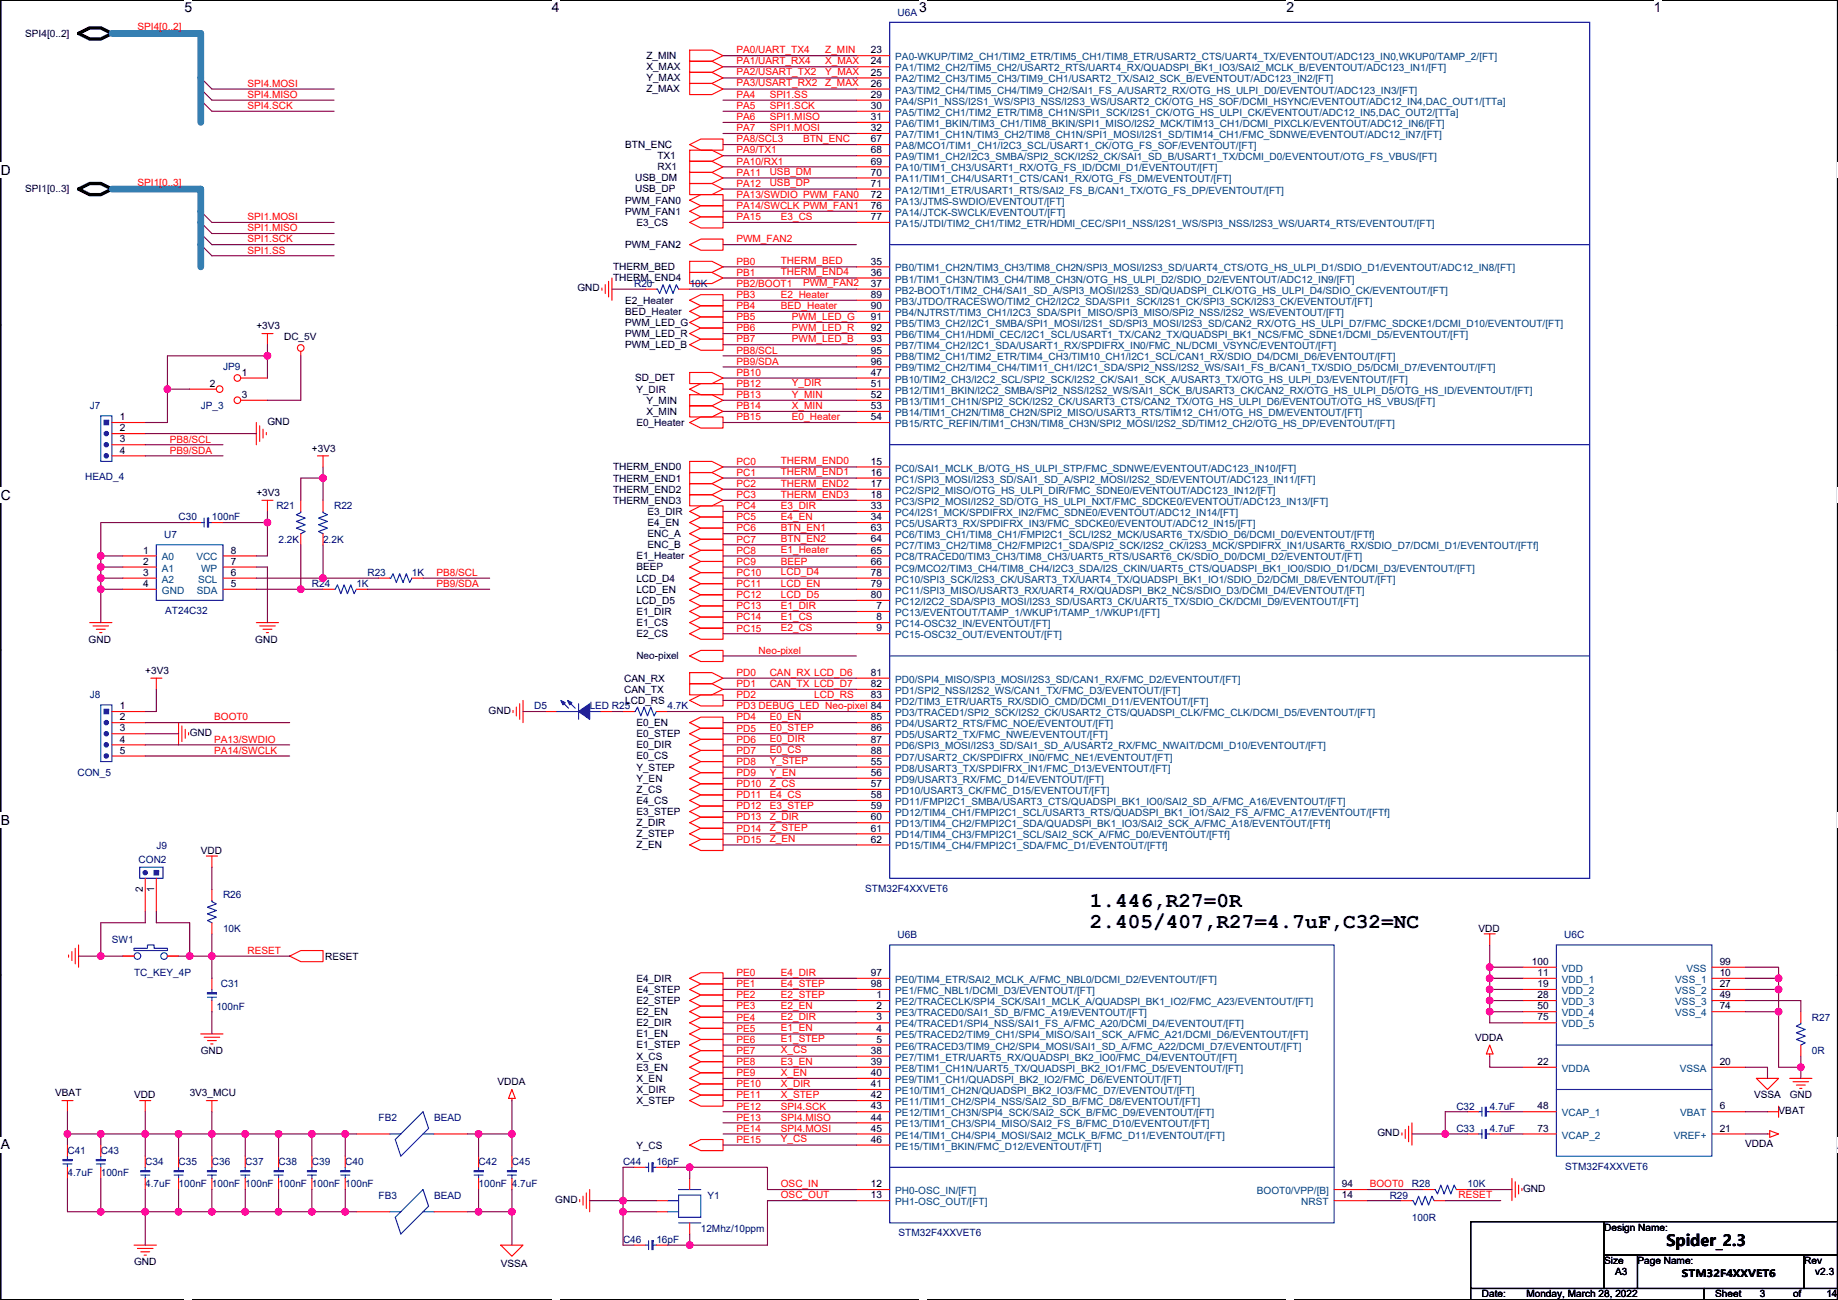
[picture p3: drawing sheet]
<svg xmlns="http://www.w3.org/2000/svg" width="420mm" height="297mm" viewBox="0 0 420 297" stroke-linecap="round" stroke-linejoin="round" font-family="sans-serif">
<defs><g id="words">
<g font-size="4.8">
<text x="249.1" y="207.3">1.446,R27=0R</text>
<text x="249.1" y="212.1">2.405/407,R27=4.7uF,C32=NC</text>
</g>
<text font-size="3.6" x="380.9" y="284.7">Spider_2.3</text>
<g font-size="3.2">
<text x="42.2" y="2.8">5</text>
<text x="126.1" y="2.8">4</text>
<text x="210.1" y="2.8">3</text>
<text x="294.1" y="2.8">2</text>
<text x="378" y="2.8">1</text>
<text x=".2" y="39.9">D</text>
<text x=".2" y="114.2">C</text>
<text x=".2" y="188.4">B</text>
<text x=".2" y="262.6">A</text>
<text x="420" y="262.6">A</text>
</g>
<g font-size="2.3" fill="#000080">
<text x="205.2" y="3.6">U6A</text>
<text x="145" y="65.6">R20</text>
<text x="157.7" y="65.6">10K</text>
<text x="51" y="84.6">JP9</text>
<text x="20.5" y="93.5">J7</text>
<text x="45.9" y="93.5">JP_3</text>
<text x="19.5" y="109.8">HEAD_4</text>
<text x="40.8" y="118.9">C30</text>
<text x="48.4" y="118.9">100nF</text>
<text x="63.2" y="116.4">R21</text>
<text x="76.4" y="116.4">R22</text>
<text x="37.5" y="123">U7</text>
<text x="63.7" y="124">2.2K</text>
<text x="73.8" y="124">2.2K</text>
<text x="84" y="131.6">R23</text>
<text x="94.2" y="131.6">1K</text>
<text x="71.3" y="134.2">R24</text>
<text x="81.5" y="134.2">1K</text>
<text x="37.8" y="140.3">AT24C32</text>
<text x="20.5" y="159.6">J8</text>
<text x="122.1" y="162.1">D5</text>
<text x="134.8" y="162.1">LED R25</text>
<text x="152.6" y="162.1">4.7K</text>
<text x="17.7" y="177.3">CON_5</text>
<text x="31.7" y="197.1">CON2</text>
<text x="35.7" y="194.1">J9</text>
<text x="197.8" y="203.8">STM32F4XXVET6</text>
<text x="51" y="205.3">R26</text>
<text x="25.6" y="215.4">SW1</text>
<text x="51" y="212.9">10K</text>
<text x="205.2" y="214.4">U6B</text>
<text x="357.6" y="214.4">U6C</text>
<text x="30.7" y="223.1">TC_KEY_4P</text>
<text x="50.5" y="225.6">C31</text>
<text x="49.5" y="230.7">100nF</text>
<text x="414.2" y="233.2">R27</text>
<text x="414.2" y="240.8">0R</text>
<text x="86.5" y="256.1">FB2</text>
<text x="99.2" y="256.1">BEAD</text>
<text x="332.9" y="253.5">C32</text>
<text x="340.5" y="253.5">4.7uF</text>
<text x="15.4" y="263.7">C41</text>
<text x="23" y="263.7">C43</text>
<text x="332.9" y="258.6">C33</text>
<text x="340.5" y="258.6">4.7uF</text>
<text x="15.4" y="268.8">4.7uF</text>
<text x="23" y="268.8">100nF</text>
<text x="33.2" y="266.2">C34</text>
<text x="40.8" y="266.2">C35</text>
<text x="48.4" y="266.2">C36</text>
<text x="56.1" y="266.2">C37</text>
<text x="63.7" y="266.2">C38</text>
<text x="71.3" y="266.2">C39</text>
<text x="78.9" y="266.2">C40</text>
<text x="109.4" y="266.2">C42</text>
<text x="117" y="266.2">C45</text>
<text x="142.4" y="266.2">C44</text>
<text x="150" y="266.2">16pF</text>
<text x="357.8" y="267.3">STM32F4XXVET6</text>
<text x="33.2" y="271.3">4.7uF</text>
<text x="40.8" y="271.3">100nF 100nF 100nF 100nF 100nF 100nF</text>
<text x="86.5" y="273.9">FB3</text>
<text x="99.2" y="273.9">BEAD</text>
<text x="109.4" y="271.3">100nF 4.7uF</text>
<text x="161.7" y="273.9">Y1</text>
<text x="317.7" y="273.9">R29</text>
<text x="322.8" y="271.3">R28</text>
<text x="335.5" y="271.3">10K</text>
<text x="160.2" y="281.5">12Mhz/10ppm</text>
<text x="322.8" y="278.9">100R</text>
<text x="142.4" y="284">C46</text>
<text x="150" y="284">16pF</text>
<text x="205.4" y="282.5">STM32F4XXVET6</text>
</g>
<g font-size="2.3">
<text x="5.8" y="8.4">SPI4[0..2]</text>
<text x="147.8" y="13.5">Z_MIN</text>
<text x="147.8" y="16">X_MAX</text>
<text x="199.1" y="12.2">23</text>
<text x="199.1" y="14.7">24</text>
<text x="199.1" y="17.3">25</text>
<text x="147.8" y="18.6">Y_MAX</text>
<text x="147.8" y="21.1">Z_MAX</text>
<text x="199.1" y="19.8">26</text>
<text x="199.1" y="22.4">29</text>
<text x="199.1" y="27.4">31</text>
<text x="199.1" y="30">32</text>
<text x="199.1" y="24.9">30</text>
<text x="142.9" y="33.8">BTN_ENC</text>
<text x="199.1" y="32.5">67</text>
<text x="199.1" y="35.1">68</text>
<text x="145.2" y="41.4">USB_DM</text>
<text x="150.3" y="36.4">TX1</text>
<text x="150.3" y="38.9">RX1</text>
<text x="199.1" y="37.6">69</text>
<text x="199.1" y="40.1">70</text>
<text x="5.8" y="44">SPI1[0..3]</text>
<text x="142.9" y="46.5">PWM_FAN0</text>
<text x="145.2" y="44">USB_DP</text>
<text x="199.1" y="45.2">72</text>
<text x="199.1" y="47.8">76</text>
<text x="199.1" y="42.7">71</text>
<text x="142.9" y="49.1">PWM_FAN1</text>
<text x="145.5" y="51.6">E3_CS</text>
<text x="199.1" y="50.3">77</text>
<text x="142.9" y="56.7">PWM_FAN2</text>
<text x="140.1" y="61.8">THERM_BED</text>
<text x="140.1" y="64.3">THERM_END4</text>
<text x="199.1" y="65.5">37</text>
<text x="199.1" y="60.5">35</text>
<text x="199.1" y="63">36</text>
<text x="132" y="66.6">GND</text>
<text x="142.9" y="69.4">E2_Heater</text>
<text x="142.9" y="71.9">BED_Heater</text>
<text x="199.1" y="68.1">89</text>
<text x="199.1" y="70.6">90</text>
<text x="58.6" y="75.2">+3V3</text>
<text x="64.9" y="77.8">DC_5V</text>
<text x="142.9" y="74.5">PWM_LED_G</text>
<text x="142.9" y="77">PWM_LED_R</text>
<text x="199.1" y="73.2">91</text>
<text x="199.1" y="75.7">92</text>
<text x="142.9" y="79.5">PWM_LED_B</text>
<text x="199.1" y="78.2">93</text>
<text x="199.1" y="80.8">95</text>
<text x="199.1" y="83.3">96</text>
<text x="47.9" y="88.4">2</text>
<text x="55.3" y="85.9">1</text>
<text x="145.2" y="87.2">SD_DET</text>
<text x="145.5" y="89.7">Y_DIR</text>
<text x="199.1" y="85.9">47</text>
<text x="199.1" y="88.4">51</text>
<text x="55.3" y="90.9">3</text>
<text x="147.8" y="92.2">Y_MIN</text>
<text x="147.8" y="94.8">X_MIN</text>
<text x="199.1" y="93.5">53</text>
<text x="199.1" y="90.9">52</text>
<text x="27.4" y="96">1</text>
<text x="27.4" y="98.6">2</text>
<text x="27.4" y="101.1">3</text>
<text x="61.1" y="97.1">GND</text>
<text x="145.5" y="97.3">E0_Heater</text>
<text x="199.1" y="96">54</text>
<text x="27.4" y="103.6">4</text>
<text x="71.3" y="103.2">+3V3</text>
<text x="140.1" y="107.5">THERM_END0</text>
<text x="199.1" y="106.2">15</text>
<text x="58.6" y="113.3">+3V3</text>
<text x="140.1" y="110">THERM_END1</text>
<text x="140.1" y="112.6">THERM_END2</text>
<text x="199.1" y="111.3">17</text>
<text x="199.1" y="113.8">18</text>
<text x="199.1" y="108.7">16</text>
<text x="140.1" y="115.1">THERM_END3</text>
<text x="148" y="117.6">E3_DIR</text>
<text x="199.1" y="116.3">33</text>
<text x="199.1" y="118.9">34</text>
<text x="148" y="120.2">E4_EN</text>
<text x="148" y="122.7">ENC_A</text>
<text x="148" y="125.3">ENC_B</text>
<text x="199.1" y="121.4">63</text>
<text x="199.1" y="124">64</text>
<text x="32.7" y="126.5">1</text>
<text x="32.7" y="129">2</text>
<text x="32.7" y="131.6">3</text>
<text x="52.8" y="126.5">8</text>
<text x="52.8" y="129">7</text>
<text x="52.8" y="131.6">6</text>
<text x="145.5" y="127.8">E1_Heater</text>
<text x="145.5" y="130.3">BEEP</text>
<text x="199.1" y="126.5">65</text>
<text x="199.1" y="129">66</text>
<text x="199.1" y="131.6">78</text>
<text x="32.7" y="134.1">4</text>
<text x="52.8" y="134.1">5</text>
<text x="145.5" y="132.9">LCD_D4</text>
<text x="145.5" y="138">LCD_D5</text>
<text x="145.5" y="135.4">LCD_EN</text>
<text x="199.1" y="134.1">79</text>
<text x="199.1" y="136.7">80</text>
<text x="145.5" y="140.5">E1_DIR</text>
<text x="145.5" y="143">E1_CS</text>
<text x="200.3" y="139.2">7</text>
<text x="200.3" y="141.7">8</text>
<text x="20.2" y="146.9">GND</text>
<text x="58.3" y="146.9">GND</text>
<text x="145.5" y="145.6">E2_CS</text>
<text x="200.3" y="144.3">9</text>
<text x="33.2" y="154">+3V3</text>
<text x="142.7" y="155.7">CAN_RX</text>
<text x="145.5" y="150.7">Neo-pixel</text>
<text x="199.1" y="154.4">81</text>
<text x="142.7" y="158.3">CAN_TX</text>
<text x="142.9" y="160.8">LCD_RS</text>
<text x="199.1" y="157">82</text>
<text x="199.1" y="159.5">83</text>
<text x="27.4" y="162.1">1</text>
<text x="27.4" y="164.6">2</text>
<text x="27.4" y="167.1">3</text>
<text x="111.7" y="163.1">GND</text>
<text x="145.5" y="165.9">E0_EN</text>
<text x="199.1" y="164.6">85</text>
<text x="199.1" y="167.1">86</text>
<text x="27.4" y="169.7">4</text>
<text x="27.4" y="172.2">5</text>
<text x="43.4" y="168.2">GND</text>
<text x="145.5" y="168.4">E0_STEP</text>
<text x="145.5" y="171">E0_DIR</text>
<text x="145.5" y="173.5">E0_CS</text>
<text x="199.1" y="172.2">88</text>
<text x="199.1" y="169.7">87</text>
<text x="145.5" y="178.6">Y_EN</text>
<text x="145.5" y="176.1">Y_STEP</text>
<text x="199.1" y="179.8">57</text>
<text x="199.1" y="174.8">55</text>
<text x="199.1" y="177.3">56</text>
<text x="145.5" y="181.1">Z_CS</text>
<text x="145.5" y="183.7">E4_CS</text>
<text x="199.1" y="182.4">58</text>
<text x="199.1" y="184.9">59</text>
<text x="145.5" y="188.8">Z_DIR</text>
<text x="145.5" y="191.3">Z_STEP</text>
<text x="145.5" y="186.2">E3_STEP</text>
<text x="199.1" y="190">61</text>
<text x="199.1" y="187.5">60</text>
<text x="45.9" y="195.1">VDD</text>
<text x="145.5" y="193.8">Z_EN</text>
<text x="199.1" y="192.5">62</text>
<text x="32.7" y="203.8" transform="rotate(-90 32.7 203.8)">2</text>
<text x="35.2" y="203.8" transform="rotate(-90 35.2 203.8)">1</text>
<text x="338" y="212.9">VDD</text>
<text x="74.3" y="219.2">RESET</text>
<text x="350.2" y="220.5">100</text>
<text x="393.1" y="220.5">99</text>
<text x="145.5" y="224.3">E4_DIR</text>
<text x="145.5" y="226.9">E4_STEP</text>
<text x="199.1" y="223">97</text>
<text x="199.1" y="225.6">98</text>
<text x="351.5" y="223">11</text>
<text x="351.5" y="225.6">19</text>
<text x="393.1" y="223">10</text>
<text x="393.1" y="225.6">27</text>
<text x="145.5" y="231.9">E2_EN</text>
<text x="145.5" y="229.4">E2_STEP</text>
<text x="200.3" y="230.6">2</text>
<text x="200.3" y="233.2">3</text>
<text x="200.3" y="228.1">1</text>
<text x="351.5" y="228.1">28</text>
<text x="351.5" y="230.6">50</text>
<text x="351.5" y="233.2">75</text>
<text x="393.1" y="228.1">49</text>
<text x="393.1" y="230.6">74</text>
<text x="145.5" y="239.6">E1_STEP</text>
<text x="145.5" y="237">E1_EN</text>
<text x="145.5" y="234.5">E2_DIR</text>
<text x="200.3" y="235.7">4</text>
<text x="200.3" y="238.3">5</text>
<text x="337.2" y="237.8">VDDA</text>
<text x="45.9" y="240.8">GND</text>
<text x="145.5" y="242.1">X_CS</text>
<text x="145.5" y="244.6">E3_EN</text>
<text x="199.1" y="240.8">38</text>
<text x="199.1" y="243.3">39</text>
<text x="199.1" y="245.9">40</text>
<text x="351.5" y="243.3">22</text>
<text x="393.1" y="243.3">20</text>
<text x="12.6" y="250.5">VBAT</text>
<text x="30.7" y="251">VDD</text>
<text x="43.4" y="250.5">3V3_MCU</text>
<text x="113.7" y="247.9">VDDA</text>
<text x="145.5" y="247.2">X_EN</text>
<text x="145.5" y="249.7">X_DIR</text>
<text x="199.1" y="251">42</text>
<text x="199.1" y="248.4">41</text>
<text x="401" y="251">VSSA</text>
<text x="409.1" y="251">GND</text>
<text x="145.5" y="252.3">X_STEP</text>
<text x="199.1" y="253.5">43</text>
<text x="199.1" y="256">44</text>
<text x="351.5" y="253.5">48</text>
<text x="393.1" y="253.5">6</text>
<text x="406.6" y="254.6">VBAT</text>
<text x="145.5" y="262.4">Y_CS</text>
<text x="199.1" y="258.6">45</text>
<text x="199.1" y="261.1">46</text>
<text x="314.9" y="259.6">GND</text>
<text x="351.5" y="258.6">73</text>
<text x="393.1" y="258.6">21</text>
<text x="399" y="262.2">VDDA</text>
<text x="126.9" y="274.9">GND</text>
<text x="199.1" y="273.8">13</text>
<text x="199.1" y="271.3">12</text>
<text x="306.8" y="271.3">94</text>
<text x="306.8" y="273.8">14</text>
<text x="348.2" y="272.3">GND</text>
<text x="366.7" y="281.2">Design Name:</text>
<text x="30.7" y="289.1">GND</text>
<text x="114.5" y="289.6">VSSA</text>
<text x="366.7" y="288.8">Size</text>
<text x="369.2" y="291.4">A3</text>
<text x="374.3" y="288.8">Page Name:</text>
<text x="384.5" y="291.7">STM32F4XXVET6</text>
<text x="412.4" y="288.8">Rev</text>
<text x="415" y="291.4">v2.3</text>
<text x="338.8" y="296.5">Date:</text>
<text x="348.9" y="296.5">Monday, March 28, 2022</text>
<text x="392.1" y="296.5">Sheet</text>
<text x="402.3" y="296.5">3</text>
<text x="409.9" y="296.5">of</text>
<text x="417.5" y="296.5">14</text>
</g>
<g font-size="2.3" fill="#f00">
<text x="31.4" y="6.9">SPI4[0..2]</text>
<text x="168.3" y="12.1">PA0/UART_TX4</text>
<text x="168.3" y="14.6">PA1/UART_RX4</text>
<text x="168.3" y="17.2">PA2/USART_TX2</text>
<text x="188.6" y="14.6">X_MAX</text>
<text x="188.6" y="12.1">Z_MIN</text>
<text x="188.6" y="17.2">Y_MAX</text>
<text x="56.6" y="19.8">SPI4.MOSI</text>
<text x="56.6" y="22.4">SPI4.MISO</text>
<text x="168.3" y="19.7">PA3/USART_RX2</text>
<text x="168.3" y="22.4">PA4</text>
<text x="175.9" y="22.4">SPI1.SS</text>
<text x="188.6" y="19.7">Z_MAX</text>
<text x="56.6" y="24.9">SPI4.SCK</text>
<text x="168.3" y="24.9">PA5</text>
<text x="168.3" y="27.5">PA6</text>
<text x="168.3" y="30">PA7</text>
<text x="175.9" y="24.9">SPI1.SCK</text>
<text x="175.9" y="27.5">SPI1.MISO</text>
<text x="175.9" y="30">SPI1.MOSI</text>
<text x="168.3" y="32.5">PA8/SCL3</text>
<text x="168.3" y="35.1">PA9/TX1</text>
<text x="183.6" y="32.4">BTN_ENC</text>
<text x="168.3" y="37.6">PA10/RX1</text>
<text x="168.3" y="40.2">PA11</text>
<text x="175.9" y="40">USB_DM</text>
<text x="31.4" y="42.4">SPI1[0..3]</text>
<text x="168.3" y="42.7">PA12</text>
<text x="168.3" y="45.2">PA13/SWDIO PWM_FAN0</text>
<text x="168.3" y="47.8">PA14/SWCLK PWM_FAN1</text>
<text x="175.9" y="42.6">USB_DP</text>
<text x="56.6" y="52.9">SPI1.MISO</text>
<text x="56.6" y="50.3">SPI1.MOSI</text>
<text x="168.3" y="50.3">PA15</text>
<text x="178.5" y="50.2">E3_CS</text>
<text x="56.6" y="55.4">SPI1.SCK</text>
<text x="56.6" y="57.9">SPI1.SS</text>
<text x="168.3" y="55.3">PWM_FAN2</text>
<text x="168.3" y="60.5">PB0</text>
<text x="168.3" y="63">PB1</text>
<text x="168.3" y="65.6">PB2/BOOT1</text>
<text x="178.5" y="60.4">THERM_BED</text>
<text x="178.5" y="62.9">THERM_END4</text>
<text x="183.6" y="65.4">PWM_FAN2</text>
<text x="168.3" y="68.1">PB3</text>
<text x="168.3" y="70.6">PB4</text>
<text x="178.5" y="68">E2_Heater</text>
<text x="178.5" y="70.5">BED_Heater</text>
<text x="168.3" y="73.2">PB5</text>
<text x="168.3" y="75.7">PB6</text>
<text x="181" y="73.1">PWM_LED_G</text>
<text x="181" y="75.6">PWM_LED_R</text>
<text x="168.3" y="78.3">PB7</text>
<text x="168.3" y="80.8">PB8/SCL</text>
<text x="168.3" y="83.3">PB9/SDA</text>
<text x="181" y="78.1">PWM_LED_B</text>
<text x="168.3" y="85.9">PB10</text>
<text x="168.3" y="88.4">PB12</text>
<text x="181" y="88.3">Y_DIR</text>
<text x="168.3" y="91">PB13</text>
<text x="168.3" y="93.5">PB14</text>
<text x="181" y="90.8">Y_MIN</text>
<text x="181" y="93.4">X_MIN</text>
<text x="181" y="95.9">E0_Heater</text>
<text x="38.8" y="101.1">PB8/SCL</text>
<text x="168.3" y="96">PB15</text>
<text x="38.8" y="103.7">PB9/SDA</text>
<text x="168.3" y="106.2">PC0</text>
<text x="178.5" y="106.1">THERM_END0</text>
<text x="168.3" y="108.7">PC1</text>
<text x="168.3" y="111.3">PC2</text>
<text x="168.3" y="113.8">PC3</text>
<text x="178.5" y="108.6">THERM_END1</text>
<text x="178.5" y="111.2">THERM_END2</text>
<text x="178.5" y="113.7">THERM_END3</text>
<text x="168.3" y="116.4">PC4</text>
<text x="168.3" y="118.9">PC5</text>
<text x="178.5" y="116.2">E3_DIR</text>
<text x="178.5" y="118.8">E4_EN</text>
<text x="168.3" y="121.4">PC6</text>
<text x="168.3" y="124">PC7</text>
<text x="178.5" y="121.3">BTN_EN1</text>
<text x="178.5" y="123.9">BTN_EN2</text>
<text x="99.7" y="131.6">PB8/SCL</text>
<text x="168.3" y="126.5">PC8</text>
<text x="168.3" y="129.1">PC9</text>
<text x="168.3" y="131.6">PC10</text>
<text x="178.5" y="129.1">BEEP</text>
<text x="178.5" y="126.4">E1_Heater</text>
<text x="178.5" y="131.5">LCD_D4</text>
<text x="99.7" y="134.1">PB9/SDA</text>
<text x="168.3" y="134.1">PC11</text>
<text x="168.3" y="136.7">PC12</text>
<text x="178.5" y="134">LCD_EN</text>
<text x="178.5" y="136.6">LCD_D5</text>
<text x="168.3" y="139.2">PC13</text>
<text x="168.3" y="141.8">PC14</text>
<text x="178.5" y="139.1">E1_DIR</text>
<text x="178.5" y="141.6">E1_CS</text>
<text x="168.3" y="144.3">PC15</text>
<text x="173.4" y="149.4">Neo-pixel</text>
<text x="178.5" y="144.2">E2_CS</text>
<text x="168.3" y="154.5">PD0</text>
<text x="175.9" y="154.3">CAN_RX LCD_D6</text>
<text x="168.3" y="157">PD1</text>
<text x="168.3" y="159.5">PD2</text>
<text x="175.9" y="156.9">CAN_TX LCD_D7</text>
<text x="186.1" y="159.4">LCD_RS</text>
<text x="48.9" y="164.6">BOOT0</text>
<text x="168.3" y="162.1">PD3 DEBUG_LED Neo-pixel 84</text>
<text x="168.3" y="164.6">PD4</text>
<text x="168.3" y="167.2">PD5</text>
<text x="175.9" y="164.5">E0_EN</text>
<text x="175.9" y="167">E0_STEP</text>
<text x="48.9" y="169.7">PA13/SWDIO</text>
<text x="48.9" y="172.2">PA14/SWCLK</text>
<text x="168.3" y="169.7">PD6</text>
<text x="168.3" y="172.2">PD7</text>
<text x="175.9" y="169.6">E0_DIR</text>
<text x="175.9" y="172.1">E0_CS</text>
<text x="168.3" y="174.8">PD8</text>
<text x="168.3" y="177.3">PD9</text>
<text x="168.3" y="179.9">PD10</text>
<text x="175.9" y="174.7">Y_STEP</text>
<text x="175.9" y="177.2">Y_EN</text>
<text x="175.9" y="179.7">Z_CS</text>
<text x="168.3" y="182.4">PD11</text>
<text x="168.3" y="184.9">PD12</text>
<text x="175.9" y="182.3">E4_CS</text>
<text x="175.9" y="184.8">E3_STEP</text>
<text x="168.3" y="187.5">PD13</text>
<text x="168.3" y="190">PD14</text>
<text x="175.9" y="187.4">Z_DIR</text>
<text x="175.9" y="189.9">Z_STEP</text>
<text x="168.3" y="192.6">PD15</text>
<text x="175.9" y="192.4">Z_EN</text>
<text x="56.6" y="218">RESET</text>
<text x="168.3" y="223">PE0</text>
<text x="168.3" y="225.6">PE1</text>
<text x="178.5" y="222.9">E4_DIR</text>
<text x="178.5" y="225.5">E4_STEP</text>
<text x="168.3" y="228.1">PE2</text>
<text x="168.3" y="230.7">PE3</text>
<text x="168.3" y="233.2">PE4</text>
<text x="178.5" y="228">E2_STEP</text>
<text x="178.5" y="230.5">E2_EN</text>
<text x="178.5" y="233.1">E2_DIR</text>
<text x="168.3" y="235.7">PE5</text>
<text x="168.3" y="238.3">PE6</text>
<text x="178.5" y="235.6">E1_EN</text>
<text x="178.5" y="238.2">E1_STEP</text>
<text x="168.3" y="240.8">PE7</text>
<text x="168.3" y="243.4">PE8</text>
<text x="168.3" y="245.9">PE9</text>
<text x="178.5" y="240.7">X_CS</text>
<text x="178.5" y="243.2">E3_EN</text>
<text x="178.5" y="245.8">X_EN</text>
<text x="168.3" y="248.4">PE10</text>
<text x="168.3" y="251">PE11</text>
<text x="178.5" y="248.3">X_DIR</text>
<text x="178.5" y="250.9">X_STEP</text>
<text x="168.3" y="253.5">PE12</text>
<text x="168.3" y="256.1">PE13</text>
<text x="178.5" y="253.5">SPI4.SCK</text>
<text x="178.5" y="256.1">SPI4.MISO</text>
<text x="168.3" y="258.6">PE14</text>
<text x="168.3" y="261.1">PE15</text>
<text x="178.5" y="258.6">SPI4.MOSI</text>
<text x="178.5" y="261">Y_CS</text>
<text x="178.5" y="271.2">OSC_IN</text>
<text x="178.5" y="273.7">OSC_OUT</text>
<text x="313.1" y="271.3">BOOT0</text>
<text x="333.4" y="273.8">RESET</text>
</g>
<g font-size="2.3" fill="#004080">
<text x="204.6" y="13.8">PA0-WKUP/TIM2_CH1/TIM2_ETR/TIM5_CH1/TIM8_ETR/USART2_CTS/UART4_TX/EVENTOUT/ADC123_IN0,WKUP0/TAMP_2/[FT]</text>
<text x="204.6" y="16.3">PA1/TIM2_CH2/TIM5_CH2/USART2_RTS/UART4_RX/QUADSPI_BK1_IO3/SAI2_MCLK_B/EVENTOUT/ADC123_IN1/[FT]</text>
<text x="204.6" y="18.8">PA2/TIM2_CH3/TIM5_CH3/TIM9_CH1/USART2_TX/SAI2_SCK_B/EVENTOUT/ADC123_IN2/[FT]</text>
<text x="204.6" y="21.4">PA3/TIM2_CH4/TIM5_CH4/TIM9_CH2/SAI1_FS_A/USART2_RX/OTG_HS_ULPI_D0/EVENTOUT/ADC123_IN3/[FT]</text>
<text x="204.6" y="23.9">PA4/SPI1_NSS/I2S1_WS/SPI3_NSS/I2S3_WS/USART2_CK/OTG_HS_SOF/DCMI_HSYNC/EVENTOUT/ADC12_IN4,DAC_OUT1/[TTa]</text>
<text x="204.6" y="26.5">PA5/TIM2_CH1/TIM2_ETR/TIM8_CH1N/SPI1_SCK/I2S1_CK/OTG_HS_ULPI_CK/EVENTOUT/ADC12_IN5,DAC_OUT2/[TTa]</text>
<text x="204.6" y="29">PA6/TIM1_BKIN/TIM3_CH1/TIM8_BKIN/SPI1_MISO/I2S2_MCK/TIM13_CH1/DCMI_PIXCLK/EVENTOUT/ADC12_IN6/[FT]</text>
<text x="204.6" y="31.5">PA7/TIM1_CH1N/TIM3_CH2/TIM8_CH1N/SPI1_MOSI/I2S1_SD/TIM14_CH1/FMC_SDNWE/EVENTOUT/ADC12_IN7/[FT]</text>
<text x="204.6" y="34.1">PA8/MCO1/TIM1_CH1/I2C3_SCL/USART1_CK/OTG_FS_SOF/EVENTOUT/[FT]</text>
<text x="204.6" y="39.2">PA10/TIM1_CH3/USART1_RX/OTG_FS_ID/DCMI_D1/EVENTOUT/[FT]</text>
<text x="204.6" y="41.7">PA11/TIM1_CH4/USART1_CTS/CAN1_RX/OTG_FS_DM/EVENTOUT/[FT]</text>
<text x="204.6" y="36.6">PA9/TIM1_CH2/I2C3_SMBA/SPI2_SCK/I2S2_CK/SAI1_SD_B/USART1_TX/DCMI_D0/EVENTOUT/OTG_FS_VBUS/[FT]</text>
<text x="204.6" y="44.2">PA12/TIM1_ETR/USART1_RTS/SAI2_FS_B/CAN1_TX/OTG_FS_DP/EVENTOUT/[FT]</text>
<text x="204.6" y="46.8">PA13/JTMS-SWDIO/EVENTOUT/[FT]</text>
<text x="204.6" y="49.3">PA14/JTCK-SWCLK/EVENTOUT/[FT]</text>
<text x="204.6" y="51.9">PA15/JTDI/TIM2_CH1/TIM2_ETR/HDMI_CEC/SPI1_NSS/I2S1_WS/SPI3_NSS/I2S3_WS/UART4_RTS/EVENTOUT/[FT]</text>
<text x="204.6" y="62">PB0/TIM1_CH2N/TIM3_CH3/TIM8_CH2N/SPI3_MOSI/I2S3_SD/UART4_CTS/OTG_HS_ULPI_D1/SDIO_D1/EVENTOUT/ADC12_IN8/[FT]</text>
<text x="204.6" y="64.6">PB1/TIM1_CH3N/TIM3_CH4/TIM8_CH3N/OTG_HS_ULPI_D2/SDIO_D2/EVENTOUT/ADC12_IN9/[FT]</text>
<text x="204.6" y="67.1">PB2-BOOT1/TIM2_CH4/SAI1_SD_A/SPI3_MOSI/I2S3_SD/QUADSPI_CLK/OTG_HS_ULPI_D4/SDIO_CK/EVENTOUT/[FT]</text>
<text x="204.6" y="69.6">PB3/JTDO/TRACESWO/TIM2_CH2/I2C2_SDA/SPI1_SCK/I2S1_CK/SPI3_SCK/I2S3_CK/EVENTOUT/[FT]</text>
<text x="204.6" y="72.2">PB4/NJTRST/TIM3_CH1/I2C3_SDA/SPI1_MISO/SPI3_MISO/SPI2_NSS/I2S2_WS/EVENTOUT/[FT]</text>
<text x="204.6" y="74.7">PB5/TIM3_CH2/I2C1_SMBA/SPI1_MOSI/I2S1_SD/SPI3_MOSI/I2S3_SD/CAN2_RX/OTG_HS_ULPI_D7/FMC_SDCKE1/DCMI_D10/EVENTOUT/[FT]</text>
<text x="204.6" y="77.3">PB6/TIM4_CH1/HDMI_CEC/I2C1_SCL/USART1_TX/CAN2_TX/QUADSPI_BK1_NCS/FMC_SDNE1/DCMI_D5/EVENTOUT/[FT]</text>
<text x="204.6" y="79.8">PB7/TIM4_CH2/I2C1_SDA/USART1_RX/SPDIFRX_IN0/FMC_NL/DCMI_VSYNC/EVENTOUT/[FT]</text>
<text x="204.6" y="82.3">PB8/TIM2_CH1/TIM2_ETR/TIM4_CH3/TIM10_CH1/I2C1_SCL/CAN1_RX/SDIO_D4/DCMI_D6/EVENTOUT/[FT]</text>
<text x="204.6" y="87.4">PB10/TIM2_CH3/I2C2_SCL/SPI2_SCK/I2S2_CK/SAI1_SCK_A/USART3_TX/OTG_HS_ULPI_D3/EVENTOUT/[FT]</text>
<text x="204.6" y="90">PB12/TIM1_BKIN/I2C2_SMBA/SPI2_NSS/I2S2_WS/SAI1_SCK_B/USART3_CK/CAN2_RX/OTG_HS_ULPI_D5/OTG_HS_ID/EVENTOUT/[FT]</text>
<text x="204.6" y="84.9">PB9/TIM2_CH2/TIM4_CH4/TIM11_CH1/I2C1_SDA/SPI2_NSS/I2S2_WS/SAI1_FS_B/CAN1_TX/SDIO_D5/DCMI_D7/EVENTOUT/[FT]</text>
<text x="204.6" y="92.5">PB13/TIM1_CH1N/SPI2_SCK/I2S2_CK/USART3_CTS/CAN2_TX/OTG_HS_ULPI_D6/EVENTOUT/OTG_HS_VBUS/[FT]</text>
<text x="204.6" y="95">PB14/TIM1_CH2N/TIM8_CH2N/SPI2_MISO/USART3_RTS/TIM12_CH1/OTG_HS_DM/EVENTOUT/[FT]</text>
<text x="204.6" y="97.6">PB15/RTC_REFIN/TIM1_CH3N/TIM8_CH3N/SPI2_MOSI/I2S2_SD/TIM12_CH2/OTG_HS_DP/EVENTOUT/[FT]</text>
<text x="204.6" y="107.7">PC0/SAI1_MCLK_B/OTG_HS_ULPI_STP/FMC_SDNWE/EVENTOUT/ADC123_IN10/[FT]</text>
<text x="204.6" y="110.3">PC1/SPI3_MOSI/I2S3_SD/SAI1_SD_A/SPI2_MOSI/I2S2_SD/EVENTOUT/ADC123_IN11/[FT]</text>
<text x="204.6" y="112.8">PC2/SPI2_MISO/OTG_HS_ULPI_DIR/FMC_SDNE0/EVENTOUT/ADC123_IN12/[FT]</text>
<text x="204.6" y="115.4">PC3/SPI2_MOSI/I2S2_SD/OTG_HS_ULPI_NXT/FMC_SDCKE0/EVENTOUT/ADC123_IN13/[FT]</text>
<text x="204.6" y="117.9">PC4/I2S1_MCK/SPDIFRX_IN2/FMC_SDNE0/EVENTOUT/ADC12_IN14/[FT]</text>
<text x="204.6" y="120.4">PC5/USART3_RX/SPDIFRX_IN3/FMC_SDCKE0/EVENTOUT/ADC12_IN15/[FT]</text>
<text x="204.6" y="123">PC6/TIM3_CH1/TIM8_CH1/FMPI2C1_SCL/I2S2_MCK/USART6_TX/SDIO_D6/DCMI_D0/EVENTOUT/[FTf]</text>
<text x="204.6" y="125.5">PC7/TIM3_CH2/TIM8_CH2/FMPI2C1_SDA/SPI2_SCK/I2S2_CK/I2S3_MCK/SPDIFRX_IN1/USART6_RX/SDIO_D7/DCMI_D1/EVENTOUT/[FTf]</text>
<text x="37" y="128.1">A0</text>
<text x="37" y="130.6">A1</text>
<text x="44.9" y="128.1">VCC</text>
<text x="46" y="130.6">WP</text>
<text x="204.6" y="128.1">PC8/TRACED0/TIM3_CH3/TIM8_CH3/UART5_RTS/USART6_CK/SDIO_D0/DCMI_D2/EVENTOUT/[FT]</text>
<text x="204.6" y="130.6">PC9/MCO2/TIM3_CH4/TIM8_CH4/I2C3_SDA/I2S_CKIN/UART5_CTS/QUADSPI_BK1_IO0/SDIO_D1/DCMI_D3/EVENTOUT/[FT]</text>
<text x="37" y="133.1">A2</text>
<text x="37" y="135.7">GND</text>
<text x="45" y="135.7">SDA</text>
<text x="45.3" y="133.1">SCL</text>
<text x="204.6" y="133.1">PC10/SPI3_SCK/I2S3_CK/USART3_TX/UART4_TX/QUADSPI_BK1_IO1/SDIO_D2/DCMI_D8/EVENTOUT/[FT]</text>
<text x="204.6" y="135.7">PC11/SPI3_MISO/USART3_RX/UART4_RX/QUADSPI_BK2_NCS/SDIO_D3/DCMI_D4/EVENTOUT/[FT]</text>
<text x="204.6" y="138.2">PC12/I2C2_SDA/SPI3_MOSI/I2S3_SD/USART3_CK/UART5_TX/SDIO_CK/DCMI_D9/EVENTOUT/[FT]</text>
<text x="204.6" y="140.8">PC13/EVENTOUT/TAMP_1/WKUP1/TAMP_1/WKUP1/[FT]</text>
<text x="204.6" y="143.3">PC14-OSC32_IN/EVENTOUT/[FT]</text>
<text x="204.6" y="145.8">PC15-OSC32_OUT/EVENTOUT/[FT]</text>
<text x="204.6" y="156">PD0/SPI4_MISO/SPI3_MOSI/I2S3_SD/CAN1_RX/FMC_D2/EVENTOUT/[FT]</text>
<text x="204.6" y="158.5">PD1/SPI2_NSS/I2S2_WS/CAN1_TX/FMC_D3/EVENTOUT/[FT]</text>
<text x="204.6" y="161.1">PD2/TIM3_ETR/UART5_RX/SDIO_CMD/DCMI_D11/EVENTOUT/[FT]</text>
<text x="204.6" y="163.6">PD3/TRACED1/SPI2_SCK/I2S2_CK/USART2_CTS/QUADSPI_CLK/FMC_CLK/DCMI_D5/EVENTOUT/[FT]</text>
<text x="204.6" y="166.2">PD4/USART2_RTS/FMC_NOE/EVENTOUT/[FT]</text>
<text x="204.6" y="168.7">PD5/USART2_TX/FMC_NWE/EVENTOUT/[FT]</text>
<text x="204.6" y="171.2">PD6/SPI3_MOSI/I2S3_SD/SAI1_SD_A/USART2_RX/FMC_NWAIT/DCMI_D10/EVENTOUT/[FT]</text>
<text x="204.6" y="173.8">PD7/USART2_CK/SPDIFRX_IN0/FMC_NE1/EVENTOUT/[FT]</text>
<text x="204.6" y="176.3">PD8/USART3_TX/SPDIFRX_IN1/FMC_D13/EVENTOUT/[FT]</text>
<text x="204.6" y="178.9">PD9/USART3_RX/FMC_D14/EVENTOUT/[FT]</text>
<text x="204.6" y="181.4">PD10/USART3_CK/FMC_D15/EVENTOUT/[FT]</text>
<text x="204.6" y="183.9">PD11/FMPI2C1_SMBA/USART3_CTS/QUADSPI_BK1_IO0/SAI2_SD_A/FMC_A16/EVENTOUT/[FT]</text>
<text x="204.6" y="186.5">PD12/TIM4_CH1/FMPI2C1_SCL/USART3_RTS/QUADSPI_BK1_IO1/SAI2_FS_A/FMC_A17/EVENTOUT/[FTf]</text>
<text x="204.6" y="189">PD13/TIM4_CH2/FMPI2C1_SDA/QUADSPI_BK1_IO3/SAI2_SCK_A/FMC_A18/EVENTOUT/[FTf]</text>
<text x="204.6" y="191.6">PD14/TIM4_CH3/FMPI2C1_SCL/SAI2_SCK_A/FMC_D0/EVENTOUT/[FTf]</text>
<text x="204.6" y="194.1">PD15/TIM4_CH4/FMPI2C1_SDA/FMC_D1/EVENTOUT/[FTf]</text>
<text x="204.6" y="224.6">PE0/TIM4_ETR/SAI2_MCLK_A/FMC_NBL0/DCMI_D2/EVENTOUT/[FT]</text>
<text x="204.6" y="227.1">PE1/FMC_NBL1/DCMI_D3/EVENTOUT/[FT]</text>
<text x="357" y="222">VDD</text>
<text x="357" y="224.6">VDD_1</text>
<text x="357" y="227.1">VDD_2</text>
<text x="383" y="224.6">VSS_1</text>
<text x="383" y="227.1">VSS_2</text>
<text x="385.5" y="222">VSS</text>
<text x="204.6" y="229.7">PE2/TRACECLK/SPI4_SCK/SAI1_MCLK_A/QUADSPI_BK1_IO2/FMC_A23/EVENTOUT/[FT]</text>
<text x="204.6" y="232.2">PE3/TRACED0/SAI1_SD_B/FMC_A19/EVENTOUT/[FT]</text>
<text x="357" y="229.7">VDD_3</text>
<text x="357" y="232.2">VDD_4</text>
<text x="383" y="229.7">VSS_3</text>
<text x="383" y="232.2">VSS_4</text>
<text x="204.6" y="234.7">PE4/TRACED1/SPI4_NSS/SAI1_FS_A/FMC_A20/DCMI_D4/EVENTOUT/[FT]</text>
<text x="204.6" y="237.3">PE5/TRACED2/TIM9_CH1/SPI4_MISO/SAI1_SCK_A/FMC_A21/DCMI_D6/EVENTOUT/[FT]</text>
<text x="204.6" y="239.8">PE6/TRACED3/TIM9_CH2/SPI4_MOSI/SAI1_SD_A/FMC_A22/DCMI_D7/EVENTOUT/[FT]</text>
<text x="357" y="234.7">VDD_5</text>
<text x="204.6" y="242.4">PE7/TIM1_ETR/UART5_RX/QUADSPI_BK2_IO0/FMC_D4/EVENTOUT/[FT]</text>
<text x="204.6" y="244.9">PE8/TIM1_CH1N/UART5_TX/QUADSPI_BK2_IO1/FMC_D5/EVENTOUT/[FT]</text>
<text x="357" y="244.9">VDDA</text>
<text x="384" y="244.9">VSSA</text>
<text x="204.6" y="250">PE10/TIM1_CH2N/QUADSPI_BK2_IO3/FMC_D7/EVENTOUT/[FT]</text>
<text x="204.6" y="247.4">PE9/TIM1_CH1/QUADSPI_BK2_IO2/FMC_D6/EVENTOUT/[FT]</text>
<text x="204.6" y="252.5">PE11/TIM1_CH2/SPI4_NSS/SAI2_SD_B/FMC_D8/EVENTOUT/[FT]</text>
<text x="204.6" y="255.1">PE12/TIM1_CH3N/SPI4_SCK/SAI2_SCK_B/FMC_D9/EVENTOUT/[FT]</text>
<text x="204.6" y="257.6">PE13/TIM1_CH3/SPI4_MISO/SAI2_FS_B/FMC_D10/EVENTOUT/[FT]</text>
<text x="357" y="255.1">VCAP_1</text>
<text x="384.1" y="255.1">VBAT</text>
<text x="204.6" y="260.1">PE14/TIM1_CH4/SPI4_MOSI/SAI2_MCLK_B/FMC_D11/EVENTOUT/[FT]</text>
<text x="204.6" y="262.7">PE15/TIM1_BKIN/FMC_D12/EVENTOUT/[FT]</text>
<text x="357" y="260.1">VCAP_2</text>
<text x="382.6" y="260.1">VREF+</text>
<text x="204.6" y="275.4">PH1-OSC_OUT/[FT]</text>
<text x="204.6" y="272.8">PH0-OSC_IN/[FT]</text>
<text x="287.3" y="272.8">BOOT0/VPP/[B]</text>
<text x="297.5" y="275.4">NRST</text>
</g>
</g></defs>
<path d="M.2 0h419.8v296.9h-419.8z" fill="none" stroke="#000" stroke-width=".25"/>
<g fill="#fff">
<path d="M42.2 0h1.7v3.5h-1.7z"/>
<path d="M42.2 296.9l1.7 .1z"/>
</g>
<path d="M84.1 0h.1M84.1 296.9h.1" fill="none" stroke="#000" stroke-width=".25"/>
<g fill="#fff">
<path d="M126.1 0h1.8v3.5h-1.8z"/>
<path d="M126.1 296.9l1.8 .1z"/>
</g>
<path d="M168.1 0h.1M168.1 296.9h.1" fill="none" stroke="#000" stroke-width=".25"/>
<g fill="#fff">
<path d="M210.1 0h1.7v3.5h-1.7z"/>
<path d="M210.1 296.9l1.7 .1z"/>
</g>
<path d="M252.1 0h.1M252.1 296.9h.1" fill="none" stroke="#000" stroke-width=".25"/>
<g fill="#fff">
<path d="M294.1 0h1.7v3.5h-1.7z"/>
<path d="M294.1 296.9l1.7 .1z"/>
</g>
<path d="M336.1 0h.1M336.1 296.9h.1" fill="none" stroke="#000" stroke-width=".25"/>
<g fill="#fff">
<path d="M378 0h1.8v3.5h-1.8z"/>
<path d="M378 296.9l1.8 .1z"/>
<path d="M.2 37.1h2.3v3.5h-2.3z"/>
<path d="M420 37.1h.2v3.5h-.2z"/>
<path d="M.2 111.4h2.3v3.5h-2.3z"/>
<path d="M420 111.4h.2v3.5h-.2z"/>
</g>
<path d="M.2 74.3h.1M420 74.3h.1" fill="none" stroke="#000" stroke-width=".25"/>
<g fill="#fff">
<path d="M.2 185.6h2.1v3.5h-2.1z"/>
<path d="M420 185.6h.2v3.5h-.2z"/>
</g>
<path d="M.2 148.5h.1M420 148.5h.1" fill="none" stroke="#000" stroke-width=".25"/>
<g fill="#fff">
<path d="M.2 259.8h2.1v3.5h-2.1z"/>
<path d="M420 259.8h.2v3.5h-.2z"/>
</g>
<path d="M.2 222.7h.1M420 222.7h.1M336.2 279.2h30.5v15.2h-30.5zM366.7 279.2h53.3v7.6h-53.3zM336.2 294.4h53.4v2.5h-53.4zM366.7 286.8h7.6v7.6h-7.6zM374.3 286.8h38.1v7.6h-38.1zM389.6 294.4h30.4v2.5h-30.4zM412.4 286.8h7.6v7.6h-7.6z" fill="none" stroke="#000" stroke-width=".25"/>
<g fill="none" stroke="#f00" stroke-width=".25">
<path d="M157.7 11.5h5l2.6 1.2-2.6 1.3h-5zM157.7 14h5l2.6 1.3-2.6 1.2h-5zM157.7 16.5h5l2.6 1.3-2.6 1.3h-5zM157.7 19.1h5l2.6 1.2-2.6 1.3h-5zM157.7 39.4h5l2.6 1.3-2.6 1.2h-5zM157.7 34.3h5l2.6 1.3-2.6 1.3h-5zM157.7 36.9h5l2.6 1.2-2.6 1.3h-5zM157.7 33l2.5-1.2h5.1v2.5h-5.1zM157.7 41.9h5l2.6 1.3-2.6 1.3h-5zM157.7 45.7l2.5-1.2h5.1v2.5h-5.1zM157.7 48.3l2.5-1.3h5.1v2.6h-5.1zM157.7 55.9l2.5-1.3h5.1v2.6h-5.1z"/>
<path d="M157.7 50.8l2.5-1.2h5.1v2.5h-5.1zM157.7 59.7h5l2.6 1.3-2.6 1.3h-5zM59.9 76.2h2.5M61.1 76.2v2.6M137.6 65.8v.5M138.4 65v2.1M139.1 64.3v3.5M139.9 63.5v5.1M157.7 73.7l2.5-1.3h5.1v2.6h-5.1zM157.7 76.2l2.5-1.2h5.1v2.5h-5.1zM157.7 78.8l2.5-1.3h5.1v2.5h-5.1zM157.7 68.6l2.5-1.3h5.1v2.6h-5.1z"/>
<path d="M157.7 71.1l2.5-1.2h5.1v2.5h-5.1zM157.7 62.3h5l2.6 1.2-2.6 1.3h-5zM58.6 96.5v5.1M59.4 97.3v3.6M60.1 98.1v2M60.9 98.8v.5M68.8 80.3v1M157.7 85.1h5l2.6 1.3-2.6 1.3h-5zM157.7 88.9l2.5-1.2h5.1v2.5h-5.1zM157.7 96.5l2.5-1.2h5.1v2.5h-5.1zM157.7 90.2h5l2.6 1.3-2.6 1.2h-5zM157.7 92.7h5l2.6 1.3-2.6 1.3h-5z"/>
<path d="M59.9 114.3h2.5M61.1 114.3v2.6M72.6 104.2h2.5M73.8 104.2v2.5M157.7 116.9l2.5-1.3h5.1v2.5h-5.1zM157.7 119.4l2.5-1.3h5.1v2.6h-5.1zM157.7 105.4h5l2.6 1.3-2.6 1.3h-5zM157.7 108h5l2.6 1.2-2.6 1.3h-5zM157.7 110.5h5l2.6 1.3-2.6 1.3h-5zM157.7 113.1h5l2.6 1.2-2.6 1.3h-5zM157.7 139.7l2.5-1.2h5.1v2.5h-5.1zM157.7 127l2.5-1.2h5.1v2.5h-5.1z"/>
<path d="M157.7 121.9l2.5-1.2h5.1v2.5h-5.1zM157.7 124.5l2.5-1.3h5.1v2.6h-5.1zM157.7 132.1l2.5-1.3h5.1v2.6h-5.1zM157.7 137.2l2.5-1.3h5.1v2.6h-5.1zM157.7 134.6l2.5-1.2h5.1v2.5h-5.1zM157.7 129.6l2.5-1.3h5.1v2.5h-5.1zM20.5 142.3h5.1M21.3 143h3.5M22 143.8h2.1M22.8 144.5h.5M34.5 155h2.5M35.7 155v2.5"/>
<path d="M58.6 142.3h5.1M59.4 143h3.5M60.1 143.8h2.1M60.9 144.5h.5M157.7 149.9l2.5-1.3h5.1v2.6h-5.1zM157.7 156.2h5l2.6 1.3-2.6 1.3h-5zM157.7 153.7h5l2.6 1.3-2.6 1.2h-5zM157.7 142.3l2.5-1.3h5.1v2.5h-5.1zM157.7 144.8l2.5-1.3h5.1v2.6h-5.1zM40.8 165.1v5.1M41.6 165.9v3.5M42.3 166.6v2.1"/>
<path d="M43.1 167.4v.5M117.3 162.3v.5M118 161.6v2M118.8 160.8v3.6M119.6 160v5.1M157.7 177.8l2.5-1.2h5.1v2.5h-5.1zM157.7 175.3l2.5-1.3h5.1v2.6h-5.1zM157.7 165.1l2.5-1.2h5.1v2.5h-5.1zM157.7 167.7l2.5-1.3h5.1v2.5h-5.1zM157.7 170.2l2.5-1.3h5.1v2.6h-5.1zM157.7 172.7l2.5-1.2h5.1v2.5h-5.1zM157.7 160l2.5-1.2h5.1v2.5h-5.1z"/>
<path d="M47.2 195.6h2.5M48.4 195.6v2.5M157.7 180.4l2.5-1.3h5.1v2.5h-5.1zM157.7 188l2.5-1.3h5.1v2.6h-5.1zM157.7 190.5l2.5-1.2h5.1v2.5h-5.1zM157.7 193.1l2.5-1.3h5.1v2.5h-5.1zM157.7 185.4l2.5-1.2h5.1v2.5h-5.1zM157.7 182.9l2.5-1.3h5.1v2.6h-5.1zM15.7 218.2v.5M16.4 217.4v2.1M17.2 216.7v3.5M18 215.9v5.1"/>
<path d="M66.2 218.5l2.6-1.3h5v2.5h-5zM339.3 213.4h2.5M340.5 213.4v2.5M45.9 236.2h5.1M46.7 237h3.5M47.4 237.8h2.1M48.2 238.5h.5M157.7 238.8l2.5-1.3h5.1v2.6h-5.1zM157.7 236.2l2.5-1.2h5.1v2.5h-5.1zM157.7 233.7l2.5-1.3h5.1v2.6h-5.1zM157.7 231.2l2.5-1.3h5.1v2.5h-5.1zM157.7 228.6l2.5-1.2h5.1v2.5h-5.1z"/>
<path d="M157.7 223.5l2.5-1.2h5.1v2.5h-5.1zM157.7 226.1l2.5-1.3h5.1v2.6h-5.1zM340.5 238.8l.8 2h-1.5zM14.1 251.5h2.6M15.4 251.5v2.5M31.9 251.5h2.6M33.2 251.5v2.5M47.2 251.5h2.5M48.4 251.5v2.5M117 248.9l.8 2.1h-1.5zM117 251v.5M157.7 241.3l2.5-1.2h5.1v2.5h-5.1z"/>
<path d="M157.7 246.4l2.5-1.3h5.1v2.6h-5.1zM157.7 248.9l2.5-1.2h5.1v2.5h-5.1zM157.7 251.5l2.5-1.3h5.1v2.6h-5.1zM157.7 243.9l2.5-1.3h5.1v2.5h-5.1zM320.5 258.8v.6M321.2 258.1v2M322 257.3v3.6M322.8 256.6v5M340.5 240.8v.5M401.5 246.4h5.1l-2.6 2.5zM404 259.1h.5M404 254h2.6"/>
<path d="M404.5 258.3l2.1 .8-2.1 .8zM406.6 252.8v2.5M409.1 246.4h5.1M409.9 247.2h3.5M410.6 247.9h2.1M411.4 248.7h.5M132.5 274.1v.5M133.3 273.3v2.1M134 272.6v3.5M134.8 271.8v5.1M157.7 261.6l2.5-1.2h5.1v2.5h-5.1zM345.6 269.3v5"/>
<path d="M346.4 270v3.6M347.1 270.8v2M347.9 271.5v.6M30.7 284.5h5M31.4 285.3h3.6M32.2 286h2M32.9 286.8h.6M114.5 284.5h5.1l-2.6 2.5z"/>
<circle cx="68.7" cy="79.5" r=".76"/>
</g>
<path d="M18 7.6l2.5-1.2h2.5l2.6 1.2-2.6 1.3h-2.5zM18 43.2l2.5-1.3h2.5l2.6 1.3-2.6 1.3h-2.5z" fill="none" stroke="#000" stroke-width=".76"/>
<path d="M45.9 17.8l2.5 2.5M45.9 20.3l2.5 2.6M45.9 22.9l2.5 2.5M45.9 48.3l2.5 2.5M45.9 50.8l2.5 2.6M45.9 53.4l2.5 2.5M45.9 55.9l2.5 2.5" fill="none" stroke="#800040" stroke-width=".25"/>
<circle cx="54.3" cy="86.4" r=".76" fill="#fff" stroke="#f00" stroke-width=".25"/>
<path d="M55 86.4h6.1" fill="none" stroke="#f00" stroke-width=".25"/>
<circle cx="50.2" cy="88.9" r=".76" fill="#fff" stroke="#f00" stroke-width=".25"/>
<path d="M43.4 88.9h6.1" fill="none" stroke="#f00" stroke-width=".25"/>
<circle cx="54.3" cy="91.4" r=".76" fill="#fff" stroke="#f00" stroke-width=".25"/>
<g fill="none" stroke="#f00" stroke-width=".25">
<path d="M195.8 12.7h7.6M195.8 15.3h7.6M195.8 17.8h7.6M195.8 38.1h7.6M195.8 20.3h7.6M195.8 22.9h7.6M195.8 25.4h7.6M195.8 28h7.6M195.8 30.5h7.6M195.8 33h7.6M195.8 35.6h7.6M195.8 40.7h7.6"/>
<path d="M195.8 43.2h7.6M195.8 45.7h7.6M195.8 48.3h7.6M195.8 50.8h7.6M147.5 66.1h2.5M155.1 66.1h2.6M195.8 61h7.6M195.8 63.5h7.6M195.8 66.1h7.6M195.8 68.6h7.6M195.8 71.1h7.6M195.8 73.7h7.6"/>
<path d="M195.8 76.2h7.6M195.8 78.8h7.6M25.6 96.5h7.6M25.6 99.1h7.6M55 91.5h6.1M195.8 86.4h7.6M195.8 88.9h7.6M195.8 91.5h7.6M195.8 94h7.6M195.8 96.5h7.6M195.8 81.3h7.6M195.8 83.8h7.6"/>
<path d="M25.6 101.6h7.6M25.6 104.2h7.6M43.4 119.4h2.5M48.4 119.4h2.6M68.8 114.3v2.6M73.8 114.3v2.6M195.8 106.7h7.6M195.8 109.2h7.6M195.8 111.8h7.6M195.8 114.3h7.6M195.8 116.9h7.6M195.8 119.4h7.6"/>
<path d="M28.1 127h7.6M28.1 129.6h7.6M28.1 132.1h7.6M28.1 134.6h7.6M51 134.6h7.6M51 132.1h7.6M51 129.6h7.6M51 127h7.6M68.8 121.9v2.6M73.8 121.9v2.6M73.8 134.6h2.6M81.5 134.6h2.5"/>
<path d="M86.5 132.1h2.6M94.2 132.1h2.5M195.8 132.1h7.6M195.8 134.6h7.6M195.8 137.2h7.6M195.8 139.7h7.6M195.8 121.9h7.6M195.8 124.5h7.6M195.8 127h7.6M195.8 129.6h7.6M195.8 142.3h7.6M195.8 144.8h7.6"/>
<path d="M195.8 155h7.6M195.8 157.5h7.6M25.6 162.6h7.6M25.6 165.1h7.6M25.6 167.7h7.6M25.6 170.2h7.6M25.6 172.7h7.6M124.6 162.6h2.6M137.3 162.6h2.6M142.4 162.6h2.6M150 162.6h2.6M195.8 160h7.6"/>
<path d="M195.8 162.6h7.6M195.8 165.1h7.6M195.8 167.7h7.6M195.8 170.2h7.6M195.8 172.7h7.6M195.8 175.3h7.6M195.8 177.8h7.6M195.8 180.4h7.6M195.8 182.9h7.6M195.8 185.4h7.6M195.8 188h7.6M195.8 190.5h7.6"/>
<path d="M195.8 193.1h7.6M28.1 218.5h2.6M33.2 200.7v7.6M35.7 200.7v7.6M38.3 218.5h2.5M48.4 210.8v2.6M48.4 203.2v2.6M48.4 223.5v2.6M48.4 228.6v2.6M195.8 223.5h7.6M195.8 226.1h7.6M195.8 228.6h7.6"/>
<path d="M195.8 231.2h7.6M195.8 233.7h7.6M195.8 236.2h7.6M195.8 238.8h7.6M348.2 221h7.6M348.2 223.5h7.6M348.2 226.1h7.6M348.2 228.6h7.6M348.2 231.2h7.6M348.2 233.7h7.6M391.3 221h7.7M391.3 223.5h7.7"/>
<path d="M391.3 226.1h7.7M391.3 228.6h7.7M391.3 231.2h7.7M411.7 238.8v2.5M411.7 231.2v2.5M81.5 259.1h7.6M99.2 259.1h7.7M195.8 251.5h7.6M195.8 248.9h7.6M195.8 254h7.6M195.8 256.6h7.6M195.8 259.1h7.6"/>
<path d="M195.8 241.3h7.6M195.8 243.9h7.6M195.8 246.4h7.6M335.5 259.1h2.5M335.5 254h2.5M340.5 259.1h2.6M340.5 254h2.6M348.2 254h7.6M348.2 259.1h7.6M348.2 243.9h7.6M391.3 254h7.7M391.3 259.1h7.7"/>
<path d="M391.3 243.9h7.7M15.4 261.6v2.6M15.4 266.7v2.6M23 261.6v2.6M23 266.7v2.6M33.2 264.2v2.5M33.2 269.3v2.5M40.8 264.2v2.5M40.8 269.3v2.5M48.4 264.2v2.5M48.4 269.3v2.5M56.1 264.2v2.5"/>
<path d="M56.1 269.3v2.5M63.7 264.2v2.5M63.7 269.3v2.5M71.3 264.2v2.5M71.3 269.3v2.5M78.9 264.2v2.5M78.9 269.3v2.5M81.5 276.9h7.6M99.2 276.9h7.7M109.4 264.2v2.5M109.4 269.3v2.5M117 264.2v2.5"/>
<path d="M117 269.3v2.5M145 266.7h2.5M150 276.9h2.6M150 274.3h2.6M150 266.7h2.6M157.7 279.4v2.6M157.7 269.3v2.5M195.8 274.3h7.6M195.8 261.6h7.6M195.8 271.8h7.6M305 274.3h7.6M305 271.8h7.6"/>
<path d="M320.2 274.3h2.6M325.3 271.8h2.5M327.8 274.3h2.6M332.9 271.8h2.6M145 284.5h2.5M150 284.5h2.6"/>
</g>
<g fill="none" stroke="#00f" stroke-width=".25">
<path d="M203.4 5.1h160v195.6h-160zM203.4 55.9h160M150 66.1h.3l.5 1 .8-2.1 .7 2.1 .8-2.1 .7 2.1 .8-2.1 .5 1.1M23 95h2.6v10.4h-2.6zM45.9 119.4h.8M46.7 118.4v2M47.7 119.4h.7M68.8 116.9v.2l-1.1 .5 2.1 .8-2.1 .7 2.1 .8-2.1 .8 2.1 .7-1 .5M73.8 116.9v.2l1.1 .5-2.1 .8 2.1 .7-2.1 .8 2.1 .8-2.1 .7 1 .5M203.4 101.6h160M35.7 124.5h15.3v12.7h-15.3zM76.4 134.6h.2l.5-1 .8 2.1 .8-2.1 .7 2.1 .8-2.1 .8 2.1 .5-1.1"/>
<path d="M89.1 132.1h.2l.5-1 .8 2 .8-2 .7 2 .8-2 .8 2 .5-1M203.4 149.9h160M23 161.1h2.6v12.9h-2.6zM127.2 162.6h5.1M128.4 160.3l1.6 1.5M130 160.3l1.5 1.5M132.3 160.8v3.6M134.8 162.6h2.5M145 162.6h.2l.5-1 .8 2 .7-2 .8 2 .8-2 .7 2 .5-1M31.9 198.1h5.4v2.6h-5.4zM30.7 216.7h3v-.8h1.5v.8h3.1v.5h-7.6zM48.4 205.8v.2l1.1 .5-2.1 .8 2.1 .7-2.1 .8 2.1 .8-2.1 .7 1 .5"/>
<path d="M203.4 215.9h101.6v63.5h-101.6zM355.8 215.9h35.5v48.3h-35.5zM47.4 227.9h2.1M48.4 227.9v.7M48.4 226.1v.7M355.8 238.8h35.5M411.7 233.7v.3l-1.1 .5 2.1 .7-2.1 .8 2.1 .7-2.1 .8 2.1 .8-1 .5M89.1 259.1h2.5M96.7 259.1h2.5M338 259.1h.8M338 254h.8M338.8 258.1v2"/>
<path d="M338.8 253v2M339.8 259.1h.7M339.8 254h.7M355.8 248.9h35.5M14.4 266h2M15.4 266v.7M15.4 264.2v.7M22 266h2.1M23 266v.7M23 264.2v.7M32.2 268.5h2M33.2 268.5v.8"/>
<path d="M33.2 266.7v.8M39.8 268.5h2M40.8 268.5v.8M40.8 266.7v.8M47.4 268.5h2.1M48.4 268.5v.8M48.4 266.7v.8M55 268.5h2.1M56.1 268.5v.8M56.1 266.7v.8M62.7 268.5h2M63.7 268.5v.8"/>
<path d="M63.7 266.7v.8M70.3 268.5h2M71.3 268.5v.8M71.3 266.7v.8M77.9 268.5h2M78.9 268.5v.8M78.9 266.7v.8M89.1 276.9h2.5M90.3 260.4l6.4-6.4 1.3 3.8-6.4 6.4zM90.3 278.2l6.4-6.4 1.3 3.8-6.4 6.4zM96.7 276.9h2.5M108.4 268.5h2"/>
<path d="M109.4 268.5v.8M109.4 266.7v.8M116 268.5h2M117 268.5v.8M117 266.7v.8M147.5 266.7h.8M148.3 265.7v2M149.3 266.7h.7M152.6 276.9h2.5M152.6 274.3h2.5M155.1 273.1h5.1v5.1h-5.1zM155.1 279.4h5.1"/>
<path d="M155.1 271.8h5.1M203.4 266.7h101.6M322.8 274.3h.2l.5 1.1 .8-2.1 .7 2.1 .8-2.1 .8 2.1 .7-2.1 .5 1M327.8 271.8h.3l.5 1 .8-2 .7 2 .8-2 .7 2 .8-2 .5 1M147.5 284.5h.8M148.3 283.5v2M149.3 284.5h.7"/>
<circle cx="31.4" cy="218.4" r=".76"/>
<circle cx="37.5" cy="218.4" r=".76"/>
</g>
<g fill="#00f" stroke="#00f" stroke-width=".25">
<path d="M55 267.5v.2h2.1v-.2z" fill-rule="evenodd"/>
<path d="M339.5 258.1v2h.3v-2z" fill-rule="evenodd"/>
<path d="M149 265.7v2h.3v-2z" fill-rule="evenodd"/>
<path d="M14.4 264.9v.3h2v-.3z" fill-rule="evenodd"/>
<path d="M62.7 267.5v.2h2v-.2z" fill-rule="evenodd"/>
<path d="M22 264.9v.3h2.1v-.3z" fill-rule="evenodd"/>
<path d="M149 283.5v2h.3v-2z" fill-rule="evenodd"/>
<path d="M339.5 253v2h.3v-2z" fill-rule="evenodd"/>
<path d="M39.8 267.5v.2h2v-.2z" fill-rule="evenodd"/>
<path d="M23.8 96v1h1v-1z" fill-rule="evenodd"/>
<path d="M47.4 118.4v2h.3v-2z" fill-rule="evenodd"/>
<path d="M108.4 267.5v.2h2v-.2z" fill-rule="evenodd"/>
<path d="M132.3 162.6l2.5-1.8v3.6z" fill-rule="evenodd"/>
<path d="M128.2 160l1 .5-.5 .6z" fill-rule="evenodd"/>
<path d="M129.7 160l1 .5-.5 .6z" fill-rule="evenodd"/>
<path d="M70.3 267.5v.2h2v-.2z" fill-rule="evenodd"/>
<path d="M32.2 267.5v.2h2v-.2z" fill-rule="evenodd"/>
<path d="M23.8 162.1v1h1v-1z" fill-rule="evenodd"/>
<path d="M35.2 198.9v1h1v-1z" fill-rule="evenodd"/>
<path d="M116 267.5v.2h2v-.2z" fill-rule="evenodd"/>
<path d="M47.4 267.5v.2h2.1v-.2z" fill-rule="evenodd"/>
<path d="M47.4 226.8v.3h2.1v-.3z" fill-rule="evenodd"/>
<path d="M77.9 267.5v.2h2v-.2z" fill-rule="evenodd"/>
<circle cx="24.3" cy="99.1" r=".5"/>
<circle cx="24.3" cy="101.6" r=".5"/>
<circle cx="24.3" cy="104.1" r=".5"/>
<circle cx="24.3" cy="165.1" r=".5"/>
<circle cx="24.3" cy="167.6" r=".5"/>
<circle cx="24.3" cy="170.2" r=".5"/>
<circle cx="24.3" cy="172.7" r=".5"/>
<circle cx="33.2" cy="199.4" r=".5"/>
</g>
<g fill="none" stroke="#800040" stroke-width=".25">
<path d="M165.3 12.7h30.5M165.3 15.3h30.5M165.3 17.8h30.5M48.4 25.4h28M48.4 20.3h28M48.4 22.9h28M165.3 20.3h30.5M165.3 22.9h30.5M165.3 25.4h30.5M165.3 28h30.5M165.3 30.5h30.5M165.3 33h30.5"/>
<path d="M165.3 35.6h30.5M165.3 38.1h30.5M48.4 58.4h28M48.4 55.9h28M48.4 53.4h28M48.4 50.8h28M165.3 55.9h30.5M165.3 40.7h30.5M165.3 43.2h30.5M165.3 45.7h30.5M165.3 48.3h30.5M165.3 50.8h30.5"/>
<path d="M61.1 78.8v2.5M139.9 66.1h7.6M157.7 66.1h38.1M165.3 61h30.5M165.3 63.5h30.5M165.3 68.6h30.5M165.3 71.1h30.5M165.3 73.7h30.5M165.3 76.2h30.5M165.3 78.8h30.5M33.2 99.1h25.4M38.3 88.9v7.6h-5.1"/>
<path d="M38.3 88.9h5.1M61.1 81.3h-22.8v7.6M61.1 81.3v5.1M68.8 81.3v10.2h-7.7M165.3 81.3h30.5M165.3 83.8h30.5M165.3 86.4h30.5M165.3 88.9h30.5M165.3 91.5h30.5M165.3 94h30.5M165.3 96.5h30.5M33.2 104.2h17.8"/>
<path d="M33.2 101.6h17.8M43.4 119.4h-20.4v7.6M51 119.4h10.1M61.1 119.4v7.6h-2.5M61.1 116.9v2.5M73.8 106.7v2.5M73.8 109.2h-5v5.1M73.8 109.2v5.1M165.3 106.7h30.5M165.3 109.2h30.5M165.3 111.8h30.5M165.3 114.3h30.5"/>
<path d="M165.3 116.9h30.5M165.3 119.4h30.5M23 129.6h5.1M23 129.6v2.5M23 127v2.6M23 134.6v7.7M23 127h5.1M23 134.6h5.1M28.1 132.1h-5.1v2.5M58.6 132.1h15.2M58.6 134.6h10.2M58.6 129.6h2.5v12.7"/>
<path d="M68.8 124.5v10.1M68.8 134.6h5M73.8 124.5v7.6h12.7M84 134.6h27.9M96.7 132.1h15.2M165.3 121.9h30.5M165.3 124.5h30.5M165.3 127h30.5M165.3 129.6h30.5M165.3 132.1h30.5M165.3 134.6h30.5M165.3 137.2h30.5"/>
<path d="M165.3 139.7h30.5M35.7 157.5v5.1h-2.5M165.3 142.3h30.5M165.3 144.8h30.5M165.3 155h30.5M165.3 157.5h30.5M165.3 149.9h30.5M33.2 165.1h33M33.2 172.7h33M33.2 167.7h7.6M33.2 170.2h33M119.6 162.6h5"/>
<path d="M139.9 162.6h2.5M152.6 162.6h43.2M165.3 160h30.5M165.3 165.1h30.5M165.3 167.7h30.5M165.3 170.2h30.5M165.3 172.7h30.5M165.3 175.3h30.5M165.3 177.8h30.5M48.4 198.1v5.1M165.3 180.4h30.5M165.3 182.9h30.5"/>
<path d="M165.3 185.4h30.5M165.3 188h30.5M165.3 190.5h30.5M165.3 193.1h30.5M18 218.5h5M23 218.5h5.1M33.2 208.3v2.5h-10.2v7.7M35.7 208.3v2.5h7.7v7.7M40.8 218.5h2.6M43.4 218.5h5M48.4 218.5h17.8M48.4 213.4v5.1"/>
<path d="M48.4 218.5v5M340.5 215.9v5.1M48.4 231.2v5M165.3 223.5h30.5M165.3 226.1h30.5M165.3 228.6h30.5M165.3 231.2h30.5M165.3 233.7h30.5M165.3 236.2h30.5M165.3 238.8h30.5M340.5 228.6h7.7M340.5 226.1h7.7"/>
<path d="M340.5 223.5h7.7M340.5 231.2v2.5h7.7M340.5 228.6v2.6M340.5 226.1v2.5M340.5 223.5v2.6M340.5 221h7.7M340.5 231.2h7.7M340.5 221v2.5M399 228.6h12.7v2.6M399 231.2h7.6v12.7h5.1M399 221h7.6v2.5M399 226.1h7.6v5.1"/>
<path d="M399 223.5h7.6v2.6M15.4 259.1v2.5M15.4 259.1h7.6M15.4 254v5.1M23 259.1h10.2v5.1M23 259.1v2.5M33.2 254v5.1h7.6M40.8 259.1v5.1M40.8 259.1h7.6M48.4 259.1v5.1M48.4 254v5.1M48.4 259.1h7.7"/>
<path d="M56.1 259.1h7.6M56.1 259.1v5.1M63.7 259.1h7.6M63.7 259.1v5.1M71.3 259.1v5.1M71.3 259.1h7.6M78.9 259.1h2.6M78.9 259.1v5.1M106.9 259.1h2.5M109.4 259.1v5.1M109.4 259.1h7.6M117 259.1v5.1"/>
<path d="M117 251.5v7.6M165.3 241.3h30.5M165.3 243.9h30.5M165.3 246.4h30.5M165.3 248.9h30.5M165.3 251.5h30.5M165.3 254h30.5M165.3 256.6h30.5M165.3 259.1h30.5M322.8 259.1h12.7M335.5 254h-5.1v5.1M340.5 241.3v2.6h7.7"/>
<path d="M343.1 254h5.1M343.1 259.1h5.1M399 259.1h5M399 243.9h5v2.5M399 254h5M411.7 241.3v2.6M411.7 243.9v2.5M15.4 269.3v7.6h7.6M23 269.3v7.6M23 276.9h10.2M33.2 276.9h7.6M33.2 271.8v5.1"/>
<path d="M33.2 276.9v7.6M40.8 276.9h7.6M40.8 271.8v5.1M48.4 276.9h7.7M48.4 271.8v5.1M56.1 276.9h7.6M56.1 271.8v5.1M63.7 271.8v5.1M63.7 276.9h7.6M71.3 271.8v5.1M71.3 276.9h7.6M78.9 271.8v5.1"/>
<path d="M78.9 276.9h2.6M106.9 276.9h2.5M109.4 271.8v5.1M109.4 276.9h7.6M117 271.8v5.1M117 276.9v7.6M134.8 274.3h7.6v2.6M142.4 276.9v7.6h2.6M142.4 276.9h7.6M145 266.7h-2.6v7.6h7.6M152.6 266.7h5.1v2.6M157.7 266.7h17.7v5.1h20.4"/>
<path d="M165.3 261.6h30.5M195.8 274.3h-20.4v10.2h-17.7M312.6 274.3h7.6M312.6 271.8h12.7M330.4 274.3h12.7M335.5 271.8h10.1M152.6 284.5h5.1M157.7 282v2.5"/>
</g>
<g fill="#f0f" stroke="#f0f" stroke-width=".25">
<circle cx="340.5" cy="223.5" r=".76"/>
<circle cx="340.5" cy="221" r=".76"/>
<circle cx="340.5" cy="231.1" r=".76"/>
<circle cx="340.5" cy="228.6" r=".76"/>
<circle cx="340.5" cy="226.1" r=".76"/>
<circle cx="40.8" cy="259.1" r=".76"/>
<circle cx="48.4" cy="259.1" r=".76"/>
<circle cx="63.7" cy="259.1" r=".76"/>
<circle cx="63.7" cy="276.9" r=".76"/>
<circle cx="71.3" cy="259.1" r=".76"/>
<circle cx="78.9" cy="259.1" r=".76"/>
<circle cx="56" cy="276.9" r=".76"/>
<circle cx="48.4" cy="276.9" r=".76"/>
<circle cx="78.9" cy="276.9" r=".76"/>
<circle cx="71.3" cy="276.9" r=".76"/>
<circle cx="56" cy="259.1" r=".76"/>
<circle cx="40.8" cy="276.9" r=".76"/>
<circle cx="33.2" cy="259.1" r=".76"/>
<circle cx="109.4" cy="259.1" r=".76"/>
<circle cx="109.4" cy="276.9" r=".76"/>
<circle cx="117" cy="259.1" r=".76"/>
<circle cx="117" cy="276.9" r=".76"/>
<circle cx="330.4" cy="259.1" r=".76"/>
<circle cx="406.6" cy="231.1" r=".76"/>
<circle cx="411.6" cy="243.8" r=".76"/>
<circle cx="406.6" cy="223.5" r=".76"/>
<circle cx="406.6" cy="226.1" r=".76"/>
<circle cx="157.6" cy="266.7" r=".76"/>
<circle cx="157.6" cy="284.5" r=".76"/>
<circle cx="142.4" cy="276.9" r=".76"/>
<circle cx="142.4" cy="274.3" r=".76"/>
<circle cx="43.3" cy="218.4" r=".76"/>
<circle cx="23" cy="218.4" r=".76"/>
<circle cx="48.4" cy="218.4" r=".76"/>
<circle cx="23" cy="127" r=".76"/>
<circle cx="73.8" cy="109.2" r=".76"/>
<circle cx="38.3" cy="88.9" r=".76"/>
<circle cx="61.1" cy="81.3" r=".76"/>
<circle cx="33.2" cy="276.9" r=".76"/>
<circle cx="23" cy="276.9" r=".76"/>
<circle cx="23" cy="259.1" r=".76"/>
<circle cx="15.4" cy="259.1" r=".76"/>
<circle cx="23" cy="129.5" r=".76"/>
<circle cx="23" cy="132.1" r=".76"/>
<circle cx="23" cy="134.6" r=".76"/>
<circle cx="73.8" cy="132.1" r=".76"/>
<circle cx="68.7" cy="134.6" r=".76"/>
<circle cx="61.1" cy="119.4" r=".76"/>
</g>
<path d="M25.6 7.6h20.3v20.4M25.6 43.2h20.3v17.8" fill="none" stroke="#0080c0" stroke-width="1.5"/>
<use href="#words"/>
</svg>
